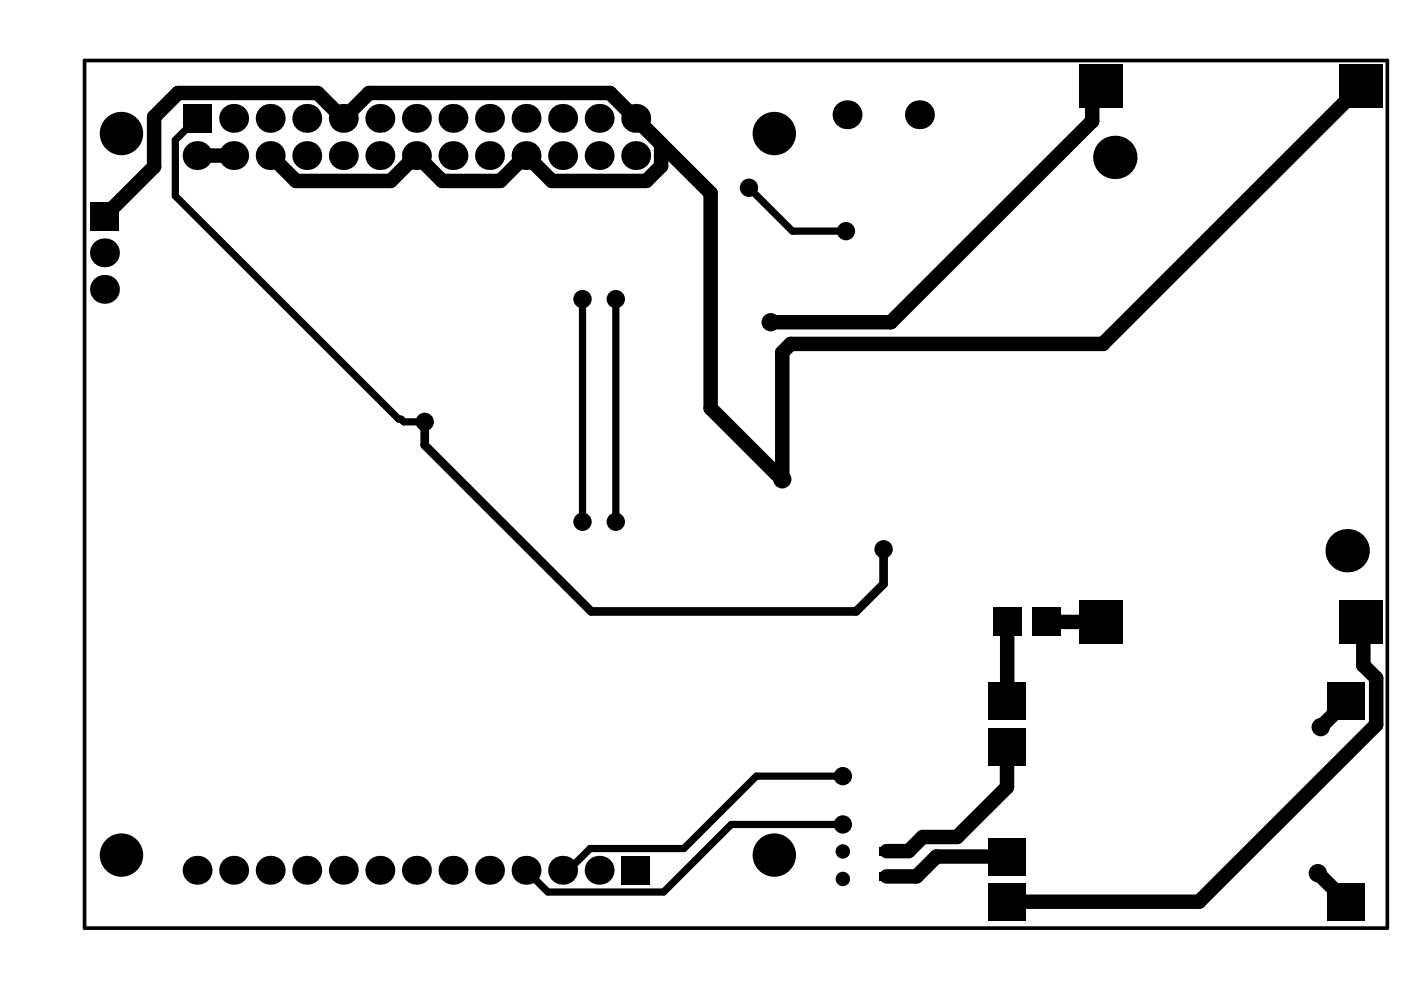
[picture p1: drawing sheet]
<svg xmlns="http://www.w3.org/2000/svg" width="297mm" height="210mm" viewBox="0 0 297 210" stroke-linecap="round" stroke-linejoin="round" font-family="sans-serif">
<path d="M17.9 12.8h276.2v184h-276.2z" fill="none" stroke="#000" stroke-width=".78"/>
<g fill="none" stroke="#000" stroke-width="3.1">
<path d="M233.5 18.3l-1.9 1.9v5.5l-42.7 42.6h-25.5M288.5 18.3l-54.7 54.6h-66.1l-1.8 1.8v26.9l-15.2-15v-45.6l-15.9-15.9M41.8 33h7.7M134.8 25.1l-5.5-5.4h-51l-5.4 5.4h-.2l-5.4-5.4h-29.5l-5.1 5.1v10.6l-10.6 10.5M134.8 25.1l5.4 5.5v4.6l-3.2 3.2h-20l-5.4-5.4h-.1l-5.4 5.4h-12.3l-5.4-5.4h-.2l-5.4 5.4h-20l-5.5-5.4M213.5 131.9v16.8M213.6 131.9h-.1M221.9 131.9h11.6M288.5 131.9l.6 .5v8.7l2.7 2.7v9.9l-37.6 37.5h-40.7M213.5 158.3v8.6l-10.6 10.6h-7.3l-3 3h-4.6M285.5 148.7l-5.5 5.5M213.5 181.6h-15l-4.2 4.2h-6.3"/>
<path d="M279.4 185.1l6.1 6.1"/>
</g>
<path d="M41.8 25.1l-4.6 4.6v11.9l47.3 47.3h.5l.6 .5h4.5M158.8 39.8l9.2 9.2h11.4M123.5 63.4v47.2M130.6 63.7v46.9M179.1 164.6h-18.7l-15.4 15.3h-19.9l-4.6 4.6h-1.2M179.1 174.8h-24.1l-14.3 14.3h-24.5l-4.7-4.6" fill="none" stroke="#000" stroke-width="1.5"/>
<path d="M90.1 89.2v5.2l35.2 35.2h56.2l5.8-5.8v-7.3" fill="none" stroke="#000" stroke-width="1.8"/>
<g fill="#000">
<circle cx="25.8" cy="28.3" r="4.6"/>
<circle cx="41.8" cy="33" r="3.1"/>
<circle cx="49.5" cy="33" r="3.1"/>
<circle cx="49.5" cy="25.1" r="3.1"/>
<circle cx="57.3" cy="33" r="3.1"/>
<circle cx="57.3" cy="25.1" r="3.1"/>
<circle cx="65" cy="33" r="3.1"/>
<circle cx="65" cy="25.1" r="3.1"/>
<circle cx="72.8" cy="25.1" r="3.1"/>
<circle cx="72.8" cy="33" r="3.1"/>
<circle cx="80.5" cy="33" r="3.1"/>
<circle cx="80.5" cy="25.1" r="3.1"/>
<circle cx="88.3" cy="25.1" r="3.1"/>
<circle cx="88.3" cy="33" r="3.1"/>
<circle cx="96" cy="25.1" r="3.1"/>
<circle cx="96" cy="33" r="3.1"/>
<circle cx="103.8" cy="25.1" r="3.1"/>
<circle cx="103.8" cy="33" r="3.1"/>
<circle cx="111.5" cy="25.1" r="3.1"/>
<circle cx="111.5" cy="33" r="3.1"/>
<circle cx="119.3" cy="33" r="3.1"/>
<circle cx="119.3" cy="25.1" r="3.1"/>
<circle cx="127" cy="33" r="3.1"/>
<circle cx="127" cy="25.1" r="3.1"/>
<circle cx="134.8" cy="33" r="3.1"/>
<circle cx="134.8" cy="25.1" r="3.1"/>
<circle cx="158.8" cy="39.8" r="1.95"/>
<circle cx="164.2" cy="28.3" r="4.6"/>
<circle cx="179.6" cy="24.3" r="3.1"/>
<circle cx="194.9" cy="24.3" r="3.1"/>
<circle cx="236.4" cy="33.4" r="4.6"/>
<circle cx="22.1" cy="53.6" r="3.1"/>
<circle cx="179.4" cy="49" r="1.95"/>
<circle cx="22.1" cy="61.3" r="3.1"/>
<circle cx="123.5" cy="63.4" r="1.95"/>
<circle cx="130.6" cy="63.4" r="1.95"/>
<circle cx="163.4" cy="68.3" r="1.95"/>
<circle cx="90.1" cy="89.4" r="1.95"/>
<circle cx="123.5" cy="110.6" r="1.95"/>
<circle cx="130.6" cy="110.6" r="1.95"/>
<circle cx="165.9" cy="101.6" r="1.95"/>
<circle cx="187.3" cy="116.5" r="1.95"/>
<circle cx="285.6" cy="116.8" r="4.6"/>
<circle cx="280" cy="154.2" r="1.95"/>
<circle cx="178.7" cy="174.8" r="1.95"/>
<circle cx="178.7" cy="164.6" r="1.95"/>
<circle cx="25.8" cy="181.3" r="4.6"/>
<circle cx="41.8" cy="184.5" r="3.1"/>
<circle cx="49.5" cy="184.5" r="3.1"/>
<circle cx="57.3" cy="184.5" r="3.1"/>
<circle cx="65" cy="184.5" r="3.1"/>
<circle cx="72.8" cy="184.5" r="3.1"/>
<circle cx="80.5" cy="184.5" r="3.1"/>
<circle cx="88.3" cy="184.5" r="3.1"/>
<circle cx="96" cy="184.5" r="3.1"/>
<circle cx="103.8" cy="184.5" r="3.1"/>
<circle cx="111.5" cy="184.5" r="3.1"/>
<circle cx="119.3" cy="184.5" r="3.1"/>
<circle cx="127" cy="184.5" r="3.1"/>
<circle cx="164.2" cy="181.3" r="4.6"/>
<circle cx="178.7" cy="180.5" r="1.53"/>
<circle cx="178.7" cy="186.4" r="1.53"/>
<circle cx="279.4" cy="185.1" r="1.95"/>
</g>
<g fill="#000">
<path d="M38.7 22h6.2v6.2h-6.2z" fill-rule="evenodd"/>
<path d="M228.8 13.7h9.3v9.2h-9.3z" fill-rule="evenodd"/>
<path d="M283.9 13.7h9.2v9.2h-9.2z" fill-rule="evenodd"/>
<path d="M19.1 42.8h6.1v6.1h-6.1z" fill-rule="evenodd"/>
<path d="M210.5 128.8h6.1v6.1h-6.1z" fill-rule="evenodd"/>
<path d="M218.8 128.8h6.1v6.1h-6.1z" fill-rule="evenodd"/>
<path d="M228.8 127.3h9.3v9.2h-9.3z" fill-rule="evenodd"/>
<path d="M283.9 127.3h9.2v9.2h-9.2z" fill-rule="evenodd"/>
<path d="M209.5 144.7h8v8h-8z" fill-rule="evenodd"/>
<path d="M281.5 144.7h8v8h-8z" fill-rule="evenodd"/>
<path d="M186.3 179.6h3.1v1.9h-3.1z" fill-rule="evenodd"/>
<path d="M209.5 154.3h8v8h-8z" fill-rule="evenodd"/>
<path d="M131.7 181.5h6.2v6.1h-6.2z" fill-rule="evenodd"/>
<path d="M186.3 185h3.1v1.8h-3.1z" fill-rule="evenodd"/>
<path d="M209.5 177.6h8v8h-8z" fill-rule="evenodd"/>
<path d="M209.5 187.2h8v8h-8z" fill-rule="evenodd"/>
<path d="M281.5 187.2h8v8h-8z" fill-rule="evenodd"/>
</g>
</svg>
